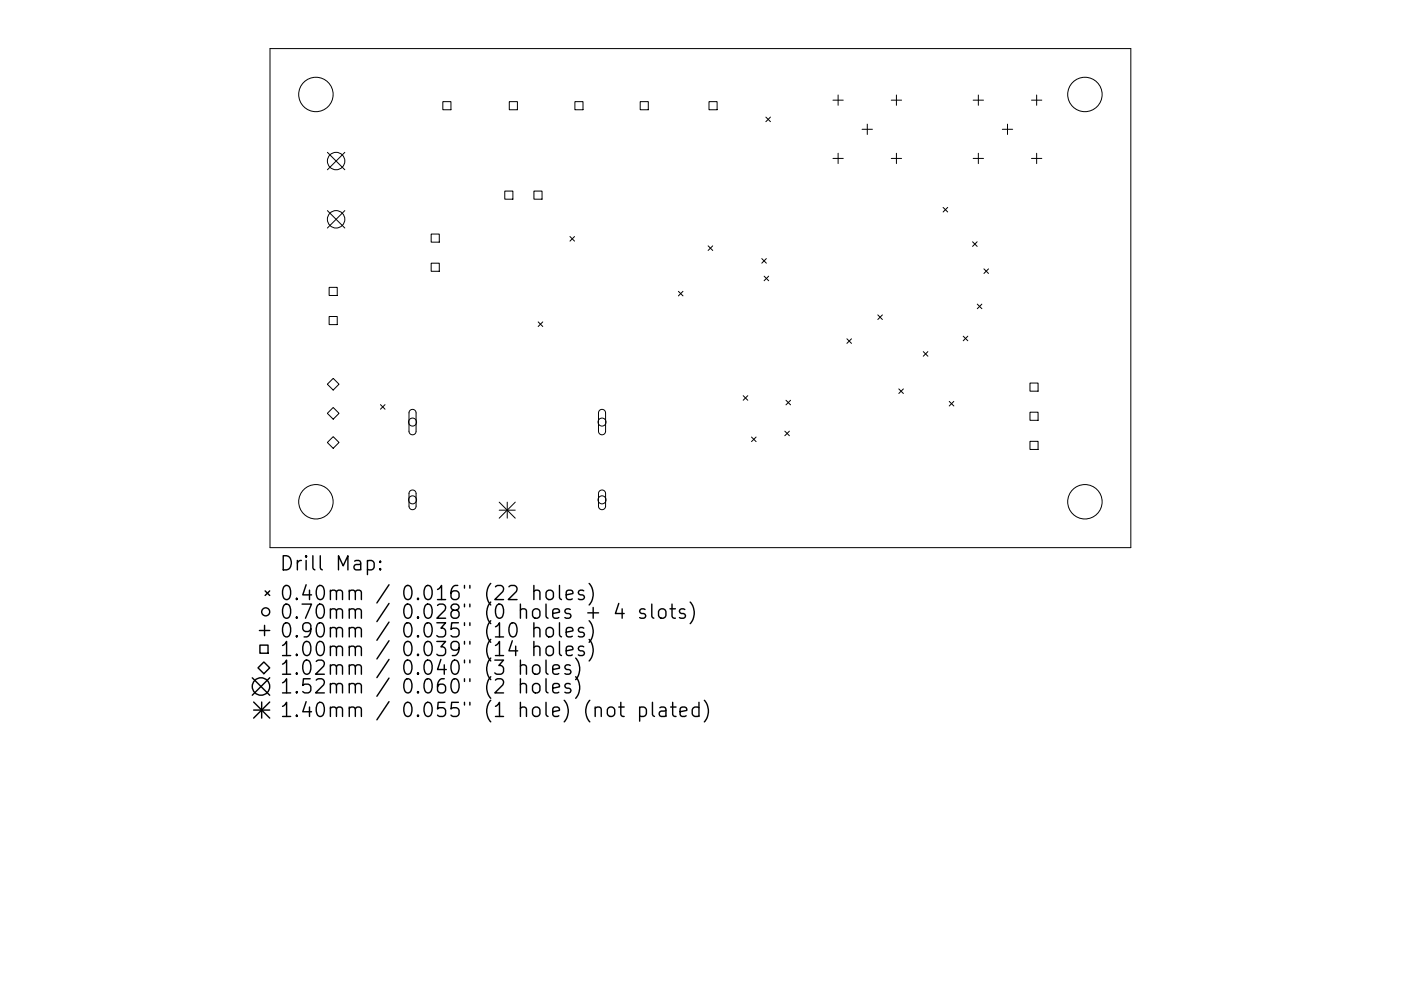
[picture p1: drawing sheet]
<svg xmlns="http://www.w3.org/2000/svg" width="297mm" height="210mm" viewBox="0 0 297 210" stroke-linecap="round" stroke-linejoin="round" font-family="sans-serif">
<defs><g id="words">
<g font-size="4.2">
<text x="59.2" y="121.1">Drill Map:</text>
<text x="59.2" y="127.4">0.40mm / 0.016&quot; (22 holes)</text>
<text x="59.2" y="131.3">0.70mm / 0.028&quot; (0 holes + 4 slots)</text>
<text x="59.2" y="135.3">0.90mm / 0.035&quot; (10 holes)</text>
<text x="59.2" y="139.2">1.00mm / 0.039&quot; (14 holes)</text>
<text x="59.2" y="143.2">1.02mm / 0.040&quot; (3 holes)</text>
<text x="59.2" y="147.2">1.52mm / 0.060&quot; (2 holes)</text>
<text x="59.2" y="152.2">1.40mm / 0.055&quot; (1 hole) (not plated)</text>
</g>
</g></defs>
<g fill="none" stroke="#000" stroke-width=".21">
<path d="M57.2 10.3h182.6v105.9h-182.6zM69.4 32.3l3.7 3.7M73.1 32.3l-3.7 3.7M93.9 21.6h1.7v1.7h-1.7zM108 21.6h1.7v1.7h-1.7zM121.9 21.6h1.7v1.7h-1.7zM135.7 21.6h1.8v1.7h-1.8zM150.3 21.6h1.7v1.7h-1.7zM162.4 24.8l.9 1M163.3 24.8l-.9 1M176.6 21.3h2.2M176.6 33.6h2.2"/>
<path d="M177.7 20.2v2.1M177.7 32.5v2.2M182.8 27.4h2.2M183.9 26.3v2.2M189 21.3h2.2M189 33.6h2.2M190.1 20.2v2.1M190.1 32.5v2.2M206.3 21.3h2.2M206.3 33.6h2.2M207.4 20.2v2.1M207.4 32.5v2.2"/>
<path d="M212.5 27.4h2.2M213.6 26.3v2.2M218.7 21.3h2.2M218.7 33.6h2.2M219.8 20.2v2.1M219.8 32.5v2.2M69.4 44.7l3.7 3.7M73.1 44.7l-3.7 3.7M91.4 49.7h1.7v1.7h-1.7zM91.4 55.8h1.7v1.8h-1.7zM107 40.5h1.7v1.8h-1.7zM113.2 40.5h1.7v1.8h-1.7z"/>
<path d="M120.8 50.2l1 1M121.8 50.2l-1 1M150.1 52.2l1 .9M151.1 52.2l-1 .9M161.5 54.9l1 .9M162 58.6l1 1M162.5 54.9l-1 .9M163 58.6l-1 1M200 44l.9 1M200.9 44l-.9 1M206.2 51.3l1 1M207.2 51.3l-1 1"/>
<path d="M208.6 57l1 1M209.6 57l-1 1M69.8 61h1.7v1.7h-1.7zM69.8 67.2h1.7v1.7h-1.7zM114.1 68.3l1 1M115.1 68.3l-1 1M143.8 61.8l1 1M144.8 61.8l-1 1M179.6 71.9l.9 1M180.5 71.9l-.9 1M186.1 66.8l1 1M187.1 66.8l-1 1"/>
<path d="M195.8 74.6l.9 1M196.7 74.6l-.9 1M204.2 71.3l1 1M205.2 71.3l-1 1M207.2 64.5l1 1M208.2 64.5l-1 1M69.4 81.5l1.2-1.2 1.3 1.2-1.3 1.3zM69.4 87.7l1.2-1.2 1.3 1.2-1.3 1.2zM69.4 93.9l1.2-1.3 1.3 1.3-1.3 1.2zM80.7 85.9l.9 .9M81.6 85.9l-.9 .9M86.9 87.1a.75 .75 0 0 1 .9-.2 .75 .75 0 0 1 .4 .7v3.9a.75 .75 0 0 1-.7 .7 .75 .75 0 0 1-.8-.7v-4z"/>
<path d="M127.1 87.1a.75 .75 0 0 1 .8-.2 .75 .75 0 0 1 .5 .7v3.9a.75 .75 0 0 1-.8 .7 .75 .75 0 0 1-.7-.7v-4zM157.6 84l.9 .9M158.5 84l-.9 .9M159.3 92.7l1 1M160.3 92.7l-1 1M166.4 91.5l1 .9M166.6 84.9l1 1M167.4 91.5l-1 .9M167.6 84.9l-1 1M190.6 82.5l.9 1M191.5 82.5l-.9 1M201.3 85.2l.9 .9"/>
<path d="M202.2 85.2l-.9 .9M218.4 81.3h1.7v1.7h-1.7zM218.4 87.5h1.7v1.7h-1.7zM218.4 93.6h1.7v1.8h-1.7zM86.9 104.2a.75 .75 0 0 1 .9-.2 .75 .75 0 0 1 .4 .7v2.7a.75 .75 0 0 1-.7 .7 .75 .75 0 0 1-.8-.7v-2.8zM105.8 106.5l3.4 3.4M105.8 108.2h3.4M107.5 106.5v3.4M109.2 106.5l-3.4 3.4M127.1 104.2a.75 .75 0 0 1 .8-.2 .75 .75 0 0 1 .5 .7v2.7a.75 .75 0 0 1-.8 .7 .75 .75 0 0 1-.7-.7v-2.8z"/>
<circle cx="67" cy="20" r="3.7"/>
<circle cx="71.3" cy="34.2" r="1.85"/>
<circle cx="230" cy="20" r="3.7"/>
<circle cx="71.3" cy="46.5" r="1.85"/>
<circle cx="87.5" cy="89.6" r=".85"/>
<circle cx="127.6" cy="89.6" r=".85"/>
<circle cx="67" cy="106.5" r="3.7"/>
<circle cx="87.5" cy="106.1" r=".85"/>
<circle cx="127.6" cy="106.1" r=".85"/>
<circle cx="230" cy="106.5" r="3.7"/>
</g>
<g fill="none" stroke="#000" stroke-width=".3">
<path d="M77.9 119.1l.9-.2 .5 .6v.8l-.3 .5-.2 .1-.9-.1M80.6 119.1l.2 .1-.2 .1-.1-.1 .1-.1v.2M55 133.8h2.2M55.1 136.9h1.7v1.7h-1.7zM56.1 132.7v2.2M56.2 125.4l1 .9M57.2 125.4l-1 .9M80.6 120.6l.2 .2-.2 .1-.1-.1 .1-.2v.3M113.2 125.5a.74 .74 0 0 1 1.3 .1v1.6M113.2 133.4a.74 .74 0 0 1 1.3 .2v1.5M113.2 137.4a.74 .74 0 0 1 1.3 .1v1.6M113.2 124.2v3"/>
<path d="M113.2 132.1v3M113.2 136.1v3M115.9 125.5a.81 .81 0 0 1 .8-.3 .81 .81 0 0 1 .6 .6v.8a.81 .81 0 0 1-.8 .6 .81 .81 0 0 1-.7-.6v-.8zM115.9 133.4a.81 .81 0 0 1 .8-.3 .81 .81 0 0 1 .6 .6v.9a.81 .81 0 0 1-.8 .6 .81 .81 0 0 1-.7-.6v-.9zM116 137.2a.81 .81 0 0 1 1.3 .5v.8a.81 .81 0 0 1-.8 .6 .81 .81 0 0 1-.7-.6v-.8zM118.6 124.2v2.6l.4 .4M118.6 132.1v2.6l.4 .4M118.6 136.1v2.6l.4 .4M120 126.2l1.5-.3-.2-.5-.8-.2-.5 .4v1.2l.2 .3 .3 .1 .8-.1M120 134.1l1.5-.3-.2-.5-.8-.2-.5 .5v1.1l.2 .3 .3 .1 .8-.1M120 138.1l1.5-.3-.2-.6-.8-.1-.5 .4v1.2l.2 .2 .3 .2 .8-.2M122 139.6a3.4 3.4 0 0 1 0 4.6"/>
<path d="M123.8 125.4l-.8-.2-.4 .4 .2 .5 1 .3 .1 .2-.1 .5-.3 .1-.9-.1M123.8 133.3l-.8-.2-.4 .5 .2 .4 1 .3 .1 .3-.1 .4-.3 .1-.9-.1M123.8 137.2l-.8-.1-.4 .4 .2 .4 1 .3 .1 .3-.1 .4-.3 .2-.9-.2M124.6 130h2.3M124.9 123.8a3.4 3.4 0 0 1 0 4.6M124.9 131.7a3.4 3.4 0 0 1 0 4.6M124.9 135.7a3.4 3.4 0 0 1 0 4.5M125.8 128.9v2.3M131.2 128l-.7 2.2h1.8M131.9 129.2v2M136.8 129.3l-.8-.1-.4 .4 .2 .4 1 .3 .1 .3-.1 .4-.3 .2-.9-.2M138.2 128.2v2.5l.4 .5"/>
<path d="M139.8 129.5a.81 .81 0 0 1 .8-.3 .81 .81 0 0 1 .6 .5v.9a.81 .81 0 0 1-.8 .6 .81 .81 0 0 1-.8-.6v-.9zM142 129.2h1.2M142.5 128.2v2.5l.1 .3 .6 .2M145.2 129.3l-.7-.1-.5 .4 .2 .4 1 .3 .1 .3-.1 .4-.3 .2-.9-.2M146.3 127.7a3.4 3.4 0 0 1 0 4.6M53.5 143.8l3.7 3.7M53.8 148.9l3.4 3.5M53.8 150.7h3.4M55.5 148.9v3.5M55.9 140.5l1.3 1.2-1.3 1.2-1.2-1.2zM57.2 143.8l-3.7 3.7M57.2 148.9l-3.4 3.5"/>
<path d="M110.3 141.3a.74 .74 0 0 1 1.3 .2v1.5M110.3 145.3a.74 .74 0 0 1 1.3 .1v1.6M110.3 140v3M110.3 144v3M113 141.3a.81 .81 0 0 1 .9-.3 .81 .81 0 0 1 .6 .6v.9a.81 .81 0 0 1-.8 .6 .81 .81 0 0 1-.8-.6v-.9zM113 145.3a.81 .81 0 0 1 .9-.3 .81 .81 0 0 1 .6 .6v.8a.81 .81 0 0 1-.8 .6 .81 .81 0 0 1-.8-.6v-.8zM115.8 140v2.6l.4 .4M115.8 144v2.6l.4 .4M117.2 142l1.4-.2-.1-.6-.9-.2-.4 .5v1.1l.1 .3 .3 .1 .9-.1M117.2 146l1.4-.3-.1-.5-.9-.2-.4 .4v1.2l.1 .3 .3 .1 .9-.1M120.9 141.2l-.7-.2-.4 .5 .1 .4 1 .3 .1 .3-.1 .4-.3 .1-.8-.1M120.9 145.2l-.7-.2-.4 .4 .1 .5 1 .3 .1 .2-.1 .5-.3 .1-.8-.1"/>
<path d="M122 143.6a3.4 3.4 0 0 1 0 4.6M129 150.2a.81 .81 0 0 1 1.3 .4v.8a.81 .81 0 0 1-.8 .6 .81 .81 0 0 1-.7-.6v-.8zM131.2 150h1.1M131.6 149v2.6l.2 .3 .5 .1M135.6 150.2l.9-.2 .5 .6v.8l-.2 .5-.3 .1-.9-.1M135.6 150v3M138.3 149v2.6l.5 .4M139.9 150.2l.3-.2 .8 .2 .2 .2v1.6M141.2 150.7l-1 .2a.59 .59 0 0 0-.5 .5 .59 .59 0 0 0 .5 .6l1-.1M142.2 150h1.1M142.6 149v2.6l.2 .3 .5 .1M144.2 151l1.4-.3-.1-.5-.9-.2-.4 .4v1.2l.1 .3 .3 .1 .9-.1"/>
<path d="M148.2 150.2l-.9-.2-.5 .6v.8l.2 .5 .3 .1 .9-.1M148.2 149v3M149.3 148.6a3.4 3.4 0 0 1 0 4.6"/>
<circle cx="56.3" cy="129.8" r=".85"/>
<circle cx="55.3" cy="145.7" r="1.85"/>
</g>
<use href="#words"/>
</svg>
